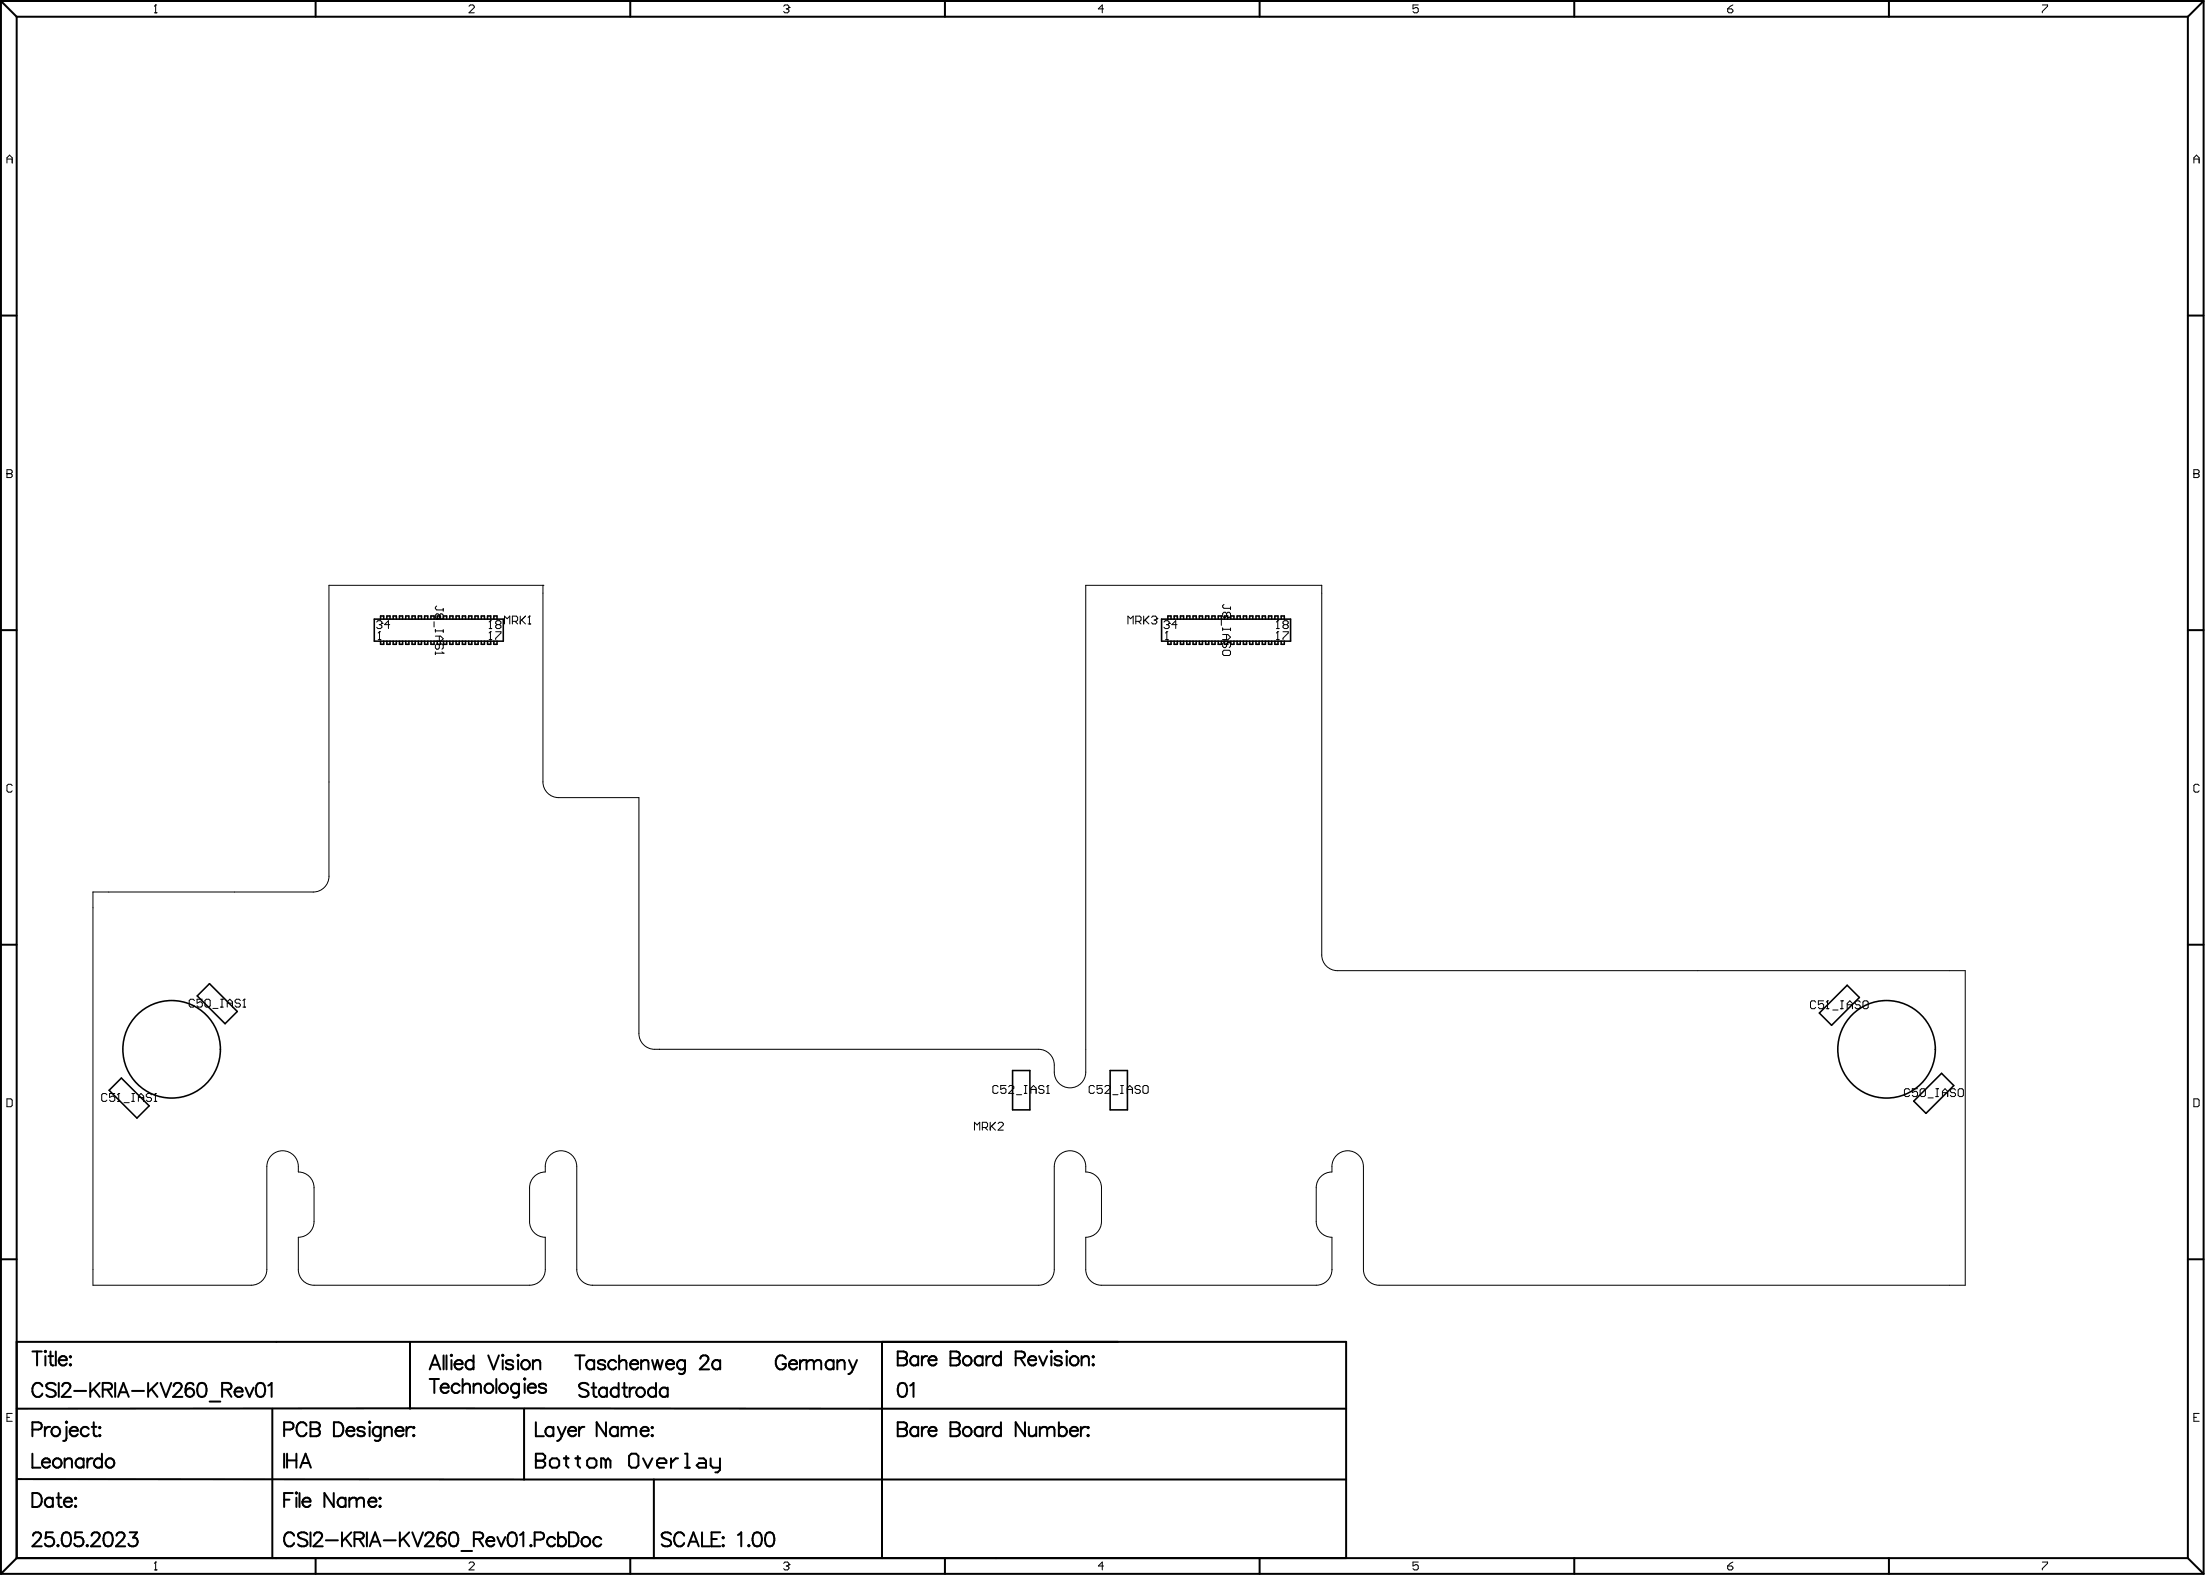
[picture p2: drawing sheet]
<svg xmlns="http://www.w3.org/2000/svg" width="234mm" height="167mm" viewBox="0 0 234 167" stroke-linecap="round" stroke-linejoin="round" font-family="sans-serif">
<g fill="none" stroke="#000" stroke-width=".21">
<path d="M.1 .1v166.4M.1 .1h233.1M.1 .1l1.7 1.7M1.8 1.8v163.1M1.8 1.8h229.7M33.4 .1v1.7M66.7 .1v1.7M100 .1v1.7M133.3 .1v1.7M166.6 .1v1.7M199.9 .1v1.7M231.5 1.8v163.1"/>
<path d="M233.2 .1v166.4M233.2 .1l-1.7 1.7M.1 33.4h1.7M231.5 33.4h1.7M.1 66.7h1.7M231.5 66.7h1.7M.1 100h1.7M231.5 100h1.7M.1 133.2h1.7M231.5 133.2h1.7M1.8 142h140.6v22.9M1.8 149.1h140.6"/>
<path d="M1.8 156.5h53.7M3.4 151.3h.7a.39 .39 0 0 0 .3-.4 .39 .39 0 0 0-.3-.4h-.7v1.5M3.4 158h.5a.79 .79 0 0 1 .5 .7 .79 .79 0 0 1-.5 .8h-.5zM3.4 153.8v1.5h.9M3.4 143h1M3.9 143v1.5M4.4 154.7a.47 .47 0 0 0 .3 .6 .47 .47 0 0 0 .6-.2M4.5 146.7a.54 .54 0 0 0-.6-.4 .54 .54 0 0 0-.5 .6 .65 .65 0 0 0 .2 .7 .65 .65 0 0 0 .7 .1l.2-.2M4.5 154.5a.41 .41 0 0 1 .5-.2 .41 .41 0 0 1 .3 .4h-.9zM4.7 143l.1-.1 .1 .1-.1 .1zM4.7 151v1M4.8 143.5v1"/>
<path d="M5.1 143.5h.5M5.3 151a.48 .48 0 0 0-.6 .4M5.3 143v1.2l.1 .2 .3 .1M5.6 158.7a.47 .47 0 0 0-.7-.1 .47 .47 0 0 0 0 .7 .47 .47 0 0 0 .7-.1M5.6 158.5v1M5.9 146.5a.56 .56 0 0 0-.5-.2 .56 .56 0 0 0-.5 .4l.1 .2 .6 .2a.36 .36 0 0 1 .3 .3 .36 .36 0 0 1-.2 .3 .68 .68 0 0 1-.8-.1M5.9 143v1.5M6 158.5h.5M6.2 158v1.2l.1 .2 .3 .1M6.2 143.9a.47 .47 0 0 0 .3 .5 .47 .47 0 0 0 .6-.1M6.2 146.3v1.5M6.3 143.7a.41 .41 0 0 1 .5-.2 .41 .41 0 0 1 .3 .4h-.9z"/>
<path d="M6.6 146.7l.1-.3 .5-.1a.36 .36 0 0 1 .2 .6l-.9 .9h1M6.8 158.9a.47 .47 0 0 0 .2 .5 .47 .47 0 0 0 .6-.2M6.8 158.7a.41 .41 0 0 1 .5-.2 .41 .41 0 0 1 .3 .4h-.8zM6.8 154.6l.4-.3 .3 .1 .1 .9M6.8 154.3v1M7 150.5v-.1l.1 .1-.1 .1zM7 151v1.2v.2l-.3 .1M7.4 151.4a.47 .47 0 0 0 .3 .5 .47 .47 0 0 0 .5-.1M7.5 151.2a.41 .41 0 0 1 .4-.2 .41 .41 0 0 1 .3 .4h-.8zM7.5 143.5v.1h-.1zM7.5 144.3v.1v.1l-.1-.1zM7.8 147.2h1.3"/>
<path d="M7.9 158.5h.1h.1l-.1 .1zM7.9 159.4l.1-.1 .1 .1-.1 .1zM8.8 154.5a.47 .47 0 0 0-.6 0 .47 .47 0 0 0 0 .7 .47 .47 0 0 0 .6-.1M8.8 154.3v1M9.2 154.3v1M9.4 151.2a.47 .47 0 0 0-.7-.1 .47 .47 0 0 0 0 .7 .47 .47 0 0 0 .7 0M9.6 146.3v1.5M9.7 151h.5M9.8 154.3a.48 .48 0 0 0-.6 .4M9.9 147l.6 .8M9.9 150.5v1.2l.1 .2 .3 .1M10.5 146.3l-.9 1"/>
<path d="M10.6 151v.1h-.1zM10.6 151.8v.1v.1l-.1-.1zM10.8 154.5a.47 .47 0 0 0-.7 0 .47 .47 0 0 0 0 .7 .47 .47 0 0 0 .7-.1M10.8 153.8v1.5M10.9 147h.8a.34 .34 0 0 0 0-.6l-.8-.1v1.5M11.4 147l.5 .8M12.2 146.3v1.5M12.5 147.8l.6-1.5 .5 1.5M12.7 147.3h.7M14 147.2h1.2M15.7 146.3v1.5M16 147l.7 .8"/>
<path d="M16.7 146.3l-1 1M17 146.3l.6 1.5 .5-1.5M18.4 146.7l.1-.3 .4-.1a.36 .36 0 0 1 .3 .6l-.9 .9h1M20.5 146.5a.44 .44 0 0 0-.7-.1l-.1 .2-.1 .7M21.1 146.4a.48 .48 0 0 1 .7 .2 1.22 1.22 0 0 1-.2 1.1 .48 .48 0 0 1-.7-.2 1.22 1.22 0 0 1 .2-1.1zM22.2 148.3h1.1M23.5 147h.8a.34 .34 0 0 0 0-.6l-.8-.1v1.5M24 147l.5 .8M24.8 147.2a.47 .47 0 0 0 .3 .6 .47 .47 0 0 0 .6-.2M24.9 147a.41 .41 0 0 1 .5-.2 .41 .41 0 0 1 .3 .4h-.9zM26 146.8l.4 1 .4-1M27.3 146.4a.48 .48 0 0 1 .7 .2 1.23 1.23 0 0 1-.2 1.1 .48 .48 0 0 1-.7-.2 1.22 1.22 0 0 1 .2-1.1z"/>
<path d="M28.4 146.6l.3-.3v1.5M28.8 149.1v15.8M30.1 151.3h.6a.39 .39 0 0 0 .4-.4 .39 .39 0 0 0-.4-.4h-.6v1.5M30.1 153.8v1.5M30.1 158.7h.5M30.4 153.8v1.5M30.4 154.5h1M31 158h-.9v1.5M31.3 158l.1-.1v.1zM31.4 153.8v1.5M31.4 158.5v1M31.7 158v1.5"/>
<path d="M31.8 155.3l.5-1.5 .6 1.5M32 154.8h.7M32 158.9a.47 .47 0 0 0 .3 .5 .47 .47 0 0 0 .5-.2M32.1 158.7a.41 .41 0 0 1 .4-.2 .41 .41 0 0 1 .3 .4h-.8zM32.4 150.8a.54 .54 0 0 0-.6-.3 .54 .54 0 0 0-.4 .6 .65 .65 0 0 0 .1 .7 .65 .65 0 0 0 .7 .1l.2-.3M32.9 150.5l.8 .1a.34 .34 0 0 1 0 .5l-.2 .1a.39 .39 0 0 1 .4 .4 .39 .39 0 0 1-.4 .4h-.6zM32.9 151.2h.6M35.3 158v1.5l-1-1.5v1.5M35.3 150.5h.5a.79 .79 0 0 1 .5 .7 .79 .79 0 0 1-.5 .8h-.5zM36.6 158.7a.47 .47 0 0 0-.7-.1 .47 .47 0 0 0 0 .7 .47 .47 0 0 0 .7-.1M36.6 158.5v1M36.7 151.4a.47 .47 0 0 0 .2 .5 .47 .47 0 0 0 .6-.1"/>
<path d="M36.7 151.2a.41 .41 0 0 1 .5-.2 .41 .41 0 0 1 .3 .4h-.8zM37 158.8l.3-.3h.4v.3M37 158.5v1M37.7 158.8l.4-.3h.3l.1 1M37.7 158.8v.7M38.6 151.2a.45 .45 0 0 0-.8 0l.2 .2 .5 .1 .1 .3a.45 .45 0 0 1-.8 0M39 158.9a.47 .47 0 0 0 .3 .5 .47 .47 0 0 0 .5-.2M39 150.5l.1-.1 .1 .1-.1 .1zM39.1 158.7a.41 .41 0 0 1 .4-.2 .41 .41 0 0 1 .3 .4h-.8zM39.1 151v1M40.1 158.5h.1h.1l-.1 .1zM40.1 159.4l.1-.1 .1 .1-.1 .1z"/>
<path d="M40.3 151.2a.47 .47 0 0 0-.7-.1 .47 .47 0 0 0 0 .7 .47 .47 0 0 0 .7 0M40.3 151v1.1a.39 .39 0 0 1-.2 .3 .39 .39 0 0 1-.4 0M40.7 151.3l.3-.3 .4 .1 .1 .9M40.7 151v1M41.8 151.4a.47 .47 0 0 0 .3 .5 .47 .47 0 0 0 .6-.1M41.9 151.2a.41 .41 0 0 1 .5-.2 .41 .41 0 0 1 .3 .4h-.9zM43 151v1M43.4 142v7.1M43.6 151a.48 .48 0 0 0-.6 .4M43.8 151v.1h-.1zM43.8 151.8v.1v.1l-.1-.1zM45.5 144.9l.5-1.5 .6 1.5"/>
<path d="M45.5 145.9h1M45.7 144.4h.7M46 145.9v1.5M46.6 146.8a.47 .47 0 0 0 .3 .6 .47 .47 0 0 0 .6-.2M46.7 146.6a.41 .41 0 0 1 .5-.2 .41 .41 0 0 1 .3 .4h-.9zM46.9 143.4v1.5M47.2 143.4v1.5M47.7 143.4l.1-.1v.1v.1zM47.8 143.9v1M48.1 144.3a.47 .47 0 0 0 .3 .6 .47 .47 0 0 0 .5-.2M48.3 144a.39 .39 0 0 1 .4-.1 .39 .39 0 0 1 .2 .4h-.8zM48.6 146.6a.47 .47 0 0 0-.7-.1 .47 .47 0 0 0 0 .7 .47 .47 0 0 0 .7 0"/>
<path d="M49 145.9v1.5M49 146.7l.3-.3 .4 .1v.9M50.1 144.1a.47 .47 0 0 0-.7 0 .47 .47 0 0 0 0 .7 .47 .47 0 0 0 .7-.1M50.1 143.4v1.5M50.1 146.7l.4-.3 .3 .1 .1 .9M50.1 146.4v1M51.7 143.4l.5 1.5 .6-1.5M52.5 145.9v1.5M53.1 143.4l.1-.1 .1 .1-.1 .1zM53.2 143.9v1M54.3 144.1a.45 .45 0 0 0-.8 0l.1 .2 .6 .2 .1 .2a.45 .45 0 0 1-.8 0M54.8 143.4v-.1l.1 .1-.1 .1z"/>
<path d="M54.8 143.9v1M54.9 146.4v1.1a.39 .39 0 0 1-.2 .4 .39 .39 0 0 1-.4-.1M54.9 146.6a.47 .47 0 0 0-.7-.1 .47 .47 0 0 0 0 .7 .47 .47 0 0 0 .7 0M55.5 145.9v-.1l.1 .1-.1 .1zM55.5 156.5h86.9M55.5 149.1v7.4M55.5 146.4v1M55.9 146.8a.47 .47 0 0 0 .2 .6 .47 .47 0 0 0 .6-.2M55.9 146.6a.41 .41 0 0 1 .5-.2 .41 .41 0 0 1 .3 .4h-.8zM56.4 144.2l.3-.3 .4 .1 .1 .9M56.4 143.9v1M56.7 154.6h.1"/>
<path d="M56.7 150.5v1.5h.8M56.7 153.8h.7l.3 .3v.2l-.3 .3 .3 .2v.3l-.3 .2h-.7zM56.7 154.6h.7M57.8 146.6a.45 .45 0 0 0-.8 0l.2 .2 .5 .2 .1 .2a.45 .45 0 0 1-.8 0M58.2 154.6l.2-.3h.5l.3 .3v.5l-.3 .2h-.5l-.2-.2zM58.6 151.2a.47 .47 0 0 0-.7-.1 .47 .47 0 0 0 0 .7 .47 .47 0 0 0 .7 0M58.6 151v1M59 151l.4 1M59.4 152a.57 .57 0 0 1-.4 .5M59.7 154.3h.5M59.9 151l-.5 1M59.9 154.1v1l.3 .2"/>
<path d="M60.1 151.4a.47 .47 0 0 0 .3 .5 .47 .47 0 0 0 .6-.1M60.2 151.2a.41 .41 0 0 1 .5-.2 .41 .41 0 0 1 .3 .4h-.9zM60.9 143.4h1M60.9 154.3h.5M61.1 154.1v1l.3 .2M61.3 151v1M61.4 143.4v1.5M61.8 151a.48 .48 0 0 0-.5 .4M62.1 154.6l.3-.3h.5l.2 .3v.5l-.2 .2h-.5l-.3-.2zM62.3 146.5a.56 .56 0 0 0-.6-.2 .56 .56 0 0 0-.4 .4l.1 .2 .6 .2a.36 .36 0 0 1 .3 .3 .36 .36 0 0 1-.2 .3 .68 .68 0 0 1-.8-.1M62.6 146.8h.5M62.8 146.3v1.2l.1 .2 .3 .1"/>
<path d="M62.9 144.1a.47 .47 0 0 0-.7 0 .47 .47 0 0 0 0 .7 .47 .47 0 0 0 .7-.1M62.9 143.9v1M64 144.1a.45 .45 0 0 0-.7 0v.2l.7 .2v.2a.45 .45 0 0 1-.7 0M64.1 154.6l-.2-.3h-.3v1M64.1 154.6v.7M64.1 154.6l.2-.3 .3 .3v.7M64.1 150.5v1.5l-1-1.5v1.5M64.2 147a.47 .47 0 0 0-.7 0 .47 .47 0 0 0 0 .7 .47 .47 0 0 0 .7-.1M64.2 146.8v1M65.2 144.1a.47 .47 0 0 0-.7 0 .47 .47 0 0 0 0 .7 .47 .47 0 0 0 .7-.1M65.4 151.2a.47 .47 0 0 0-.7-.1 .47 .47 0 0 0 0 .7 .47 .47 0 0 0 .7 0M65.4 151v1"/>
<path d="M65.5 147a.47 .47 0 0 0-.7 0 .47 .47 0 0 0 0 .7 .47 .47 0 0 0 .7-.1M65.5 146.3v1.5M65.5 144.2l.4-.3 .3 .1 .1 .9M65.5 143.4v1.5M65.8 151.3l.3-.3 .4 .1v.2M65.8 151v1M65.9 146.8h.4M66.1 146.3v1.2v.2l.3 .1M66.5 151.3l.4-.3 .4 .1v.9M66.5 151.3v.7M66.6 154.1l.2-.3h.5l.3 .3v1l-.3 .2h-.5l-.2-.2zM66.6 146.8v1"/>
<path d="M66.7 144.3a.47 .47 0 0 0 .3 .6 .47 .47 0 0 0 .5-.2M66.7 144.1a.41 .41 0 0 1 .5-.2 .41 .41 0 0 1 .3 .4h-.8zM67.2 146.8a.48 .48 0 0 0-.6 .4M67.8 151.4a.47 .47 0 0 0 .3 .5 .47 .47 0 0 0 .5-.1M67.8 144.2l.4-.3 .3 .1 .1 .9M67.8 143.9v1M67.9 151.2a.41 .41 0 0 1 .4-.2 .41 .41 0 0 1 .3 .4h-.8zM68 154.3l.5 1 .5-1M69 151.1v-.1l.1 .1h-.1zM69 151.9v-.1l.1 .1-.1 .1zM69 143.9l.3 1 .3-1 .3 1 .2-1M69.2 156.5v8.4"/>
<path d="M69.4 147a.47 .47 0 0 0-.7 0 .47 .47 0 0 0 0 .7 .47 .47 0 0 0 .7-.1M69.4 146.3v1.5M69.5 154.8h1v-.2l-.2-.3h-.5l-.3 .3v.5l.3 .2h.5M70.5 144.3a.47 .47 0 0 0 .3 .6 .47 .47 0 0 0 .5-.2M70.5 144.1a.41 .41 0 0 1 .5-.2 .41 .41 0 0 1 .3 .4h-.8zM70.7 147a.47 .47 0 0 0-.7 0 .47 .47 0 0 0 0 .7 .47 .47 0 0 0 .7-.1M70.7 146.8v1M71 154.3v1M71.7 154.3h-.2l-.5 .5M72.5 144.1a.47 .47 0 0 0-.7 0 .47 .47 0 0 0 0 .7 .47 .47 0 0 0 .7-.1M72.5 143.9v1.1a.39 .39 0 0 1-.2 .4 .39 .39 0 0 1-.4-.1M72.5 155.3h.5"/>
<path d="M72.5 153.8h.2v1.5M74 154.3h.5l.2 .3v.7h-.7l-.3-.2 .3-.3h.7M74.1 143.8l.2-.3 .4-.1a.36 .36 0 0 1 .2 .6l-.9 .9h1M75.2 154.3v.8l.2 .2h.8M76.2 154.3v1.2l-.3 .3h-.2M76.2 144.1a.47 .47 0 0 0-.7 0 .47 .47 0 0 0 0 .7 .47 .47 0 0 0 .7-.1M76.2 143.9v1M83.2 143.8a.54 .54 0 0 0-.7-.4 .54 .54 0 0 0-.4 .6 .65 .65 0 0 0 .1 .7 .65 .65 0 0 0 .7 .1l.3-.3v-.2h-.4M83.5 144.3a.47 .47 0 0 0 .3 .6 .47 .47 0 0 0 .5-.2M83.6 144.1a.41 .41 0 0 1 .4-.2 .41 .41 0 0 1 .3 .4h-.8zM84.7 143.9v1M85.2 143.9a.48 .48 0 0 0-.5 .4"/>
<path d="M85.3 144.2l.4-.3 .4 .1v.2M85.3 143.9v1M86.1 144.2l.4-.3 .3 .1 .1 .9M86.1 144.2v.7M88.2 144.1a.47 .47 0 0 0-.7 0 .47 .47 0 0 0 0 .7 .47 .47 0 0 0 .7-.1M88.2 143.9v1M88.6 144.2l.4-.3 .3 .1 .1 .9M88.6 143.9v1M89.8 143.9l.5 1M90.3 144.9a.57 .57 0 0 1-.5 .5M90.7 143.9l-.4 1M93.3 142v22.9"/>
<path d="M95 150.5l.8 .1a.34 .34 0 0 1 0 .5l-.2 .1a.39 .39 0 0 1 .4 .4 .39 .39 0 0 1-.4 .4h-.6zM95 143l.8 .1a.34 .34 0 0 1 0 .5l-.2 .1a.39 .39 0 0 1 .4 .4 .39 .39 0 0 1-.4 .4h-.6zM95 151.2h.6M95 143.7h.6M95.2 146.4a.48 .48 0 0 1 .7 .2 1.22 1.22 0 0 1-.1 1.1 .48 .48 0 0 1-.7-.2 1.22 1.22 0 0 1 .1-1.1zM96.3 146.6l.4-.3v1.5M97.2 151.2a.47 .47 0 0 0-.7-.1 .47 .47 0 0 0 0 .7 .47 .47 0 0 0 .7 0M97.2 143.7a.47 .47 0 0 0-.7-.1 .47 .47 0 0 0 0 .7 .47 .47 0 0 0 .7 0M97.2 143.5v1M97.2 151v1M97.6 143.5v1M97.6 151v1"/>
<path d="M98.1 151a.48 .48 0 0 0-.5 .4M98.1 143.5a.48 .48 0 0 0-.5 .4M98.3 151.4a.47 .47 0 0 0 .2 .5 .47 .47 0 0 0 .6-.1M98.3 143.9a.47 .47 0 0 0 .2 .5 .47 .47 0 0 0 .6-.1M98.3 151.2a.41 .41 0 0 1 .5-.2 .41 .41 0 0 1 .3 .4h-.8zM98.3 143.7a.41 .41 0 0 1 .5-.2 .41 .41 0 0 1 .3 .4h-.8zM100.6 150.5l.8 .1a.34 .34 0 0 1 0 .5l-.2 .1a.39 .39 0 0 1 .4 .4 .39 .39 0 0 1-.4 .4h-.6zM100.6 143l.8 .1a.34 .34 0 0 1 0 .5l-.2 .1a.39 .39 0 0 1 .4 .4 .39 .39 0 0 1-.4 .4h-.6zM100.6 151.2h.6M100.6 143.7h.6M104 151.2a.47 .47 0 0 0-.7-.1 .47 .47 0 0 0 0 .7 .47 .47 0 0 0 .7 0M104 143.7a.47 .47 0 0 0-.7-.1 .47 .47 0 0 0 0 .7 .47 .47 0 0 0 .7 0"/>
<path d="M104 143.5v1M104 151v1M104.4 143.5v1M104.4 151v1M104.9 151a.48 .48 0 0 0-.5 .4M104.9 143.5a.48 .48 0 0 0-.5 .4M105.9 151.2a.47 .47 0 0 0-.7-.1 .47 .47 0 0 0 0 .7 .47 .47 0 0 0 .7 0M105.9 143.7a.47 .47 0 0 0-.7-.1 .47 .47 0 0 0 0 .7 .47 .47 0 0 0 .7 0M105.9 143v1.5M105.9 150.5v1.5M107.5 143.7l.8-.1a.34 .34 0 0 0 0-.5l-.8-.1v1.5M108 143.7l.5 .8"/>
<path d="M108.5 150.5v1.5l-1-1.5v1.5M108.8 143.9a.47 .47 0 0 0 .3 .5 .47 .47 0 0 0 .5-.1M108.9 143.7a.41 .41 0 0 1 .4-.2 .41 .41 0 0 1 .3 .4h-.8zM108.9 151v.9l.4 .1 .3-.3M109.6 151v1M110 143.5l.4 1 .4-1M110 151.3l.4-.3 .3 .1 .1 .2M110 151v1M110.8 151.3l.4-.3 .3 .1 .1 .9M110.8 151.3v.7M111.2 143l.1-.1v.1v.1zM111.3 143.5v1"/>
<path d="M112 151.2a.47 .47 0 0 1 .7-.1 .47 .47 0 0 1 0 .7 .47 .47 0 0 1-.7 0M112 150.5v1.5M112.4 143.7a.45 .45 0 0 0-.8 0l.1 .1 .6 .3 .1 .2a.45 .45 0 0 1-.8 0M112.9 143.5v1M112.9 142.9v.1v.1l-.1-.1zM113.2 151.4a.47 .47 0 0 0 .3 .5 .47 .47 0 0 0 .6-.1M113.3 151.2a.41 .41 0 0 1 .5-.2 .41 .41 0 0 1 .3 .4h-.9zM114.4 151v1M114.5 143.8l.3-.3 .4 .1v.9M114.5 143.5v1M114.9 151a.48 .48 0 0 0-.5 .4M115.1 151.1v-.1l.1 .1h-.1z"/>
<path d="M115.1 151.9v-.1l.1 .1-.1 .1zM115.7 143.5l.1 .1h-.1h-.1zM115.7 144.3l.1 .1-.1 .1-.1-.1zM.1 166.5h233.1M1.8 164.9h229.7M1.8 164.9l-1.7 1.6M3.5 162.5l.1-.3 .5-.1a.36 .36 0 0 1 .2 .6l-.9 .9h1M5.6 162.1h-.7l-.1 .7a.52 .52 0 0 1 .8 0 .52 .52 0 0 1-.1 .7 .52 .52 0 0 1-.8-.2M6.1 163.5h.1l-.1 .1zM6.7 162.2a.48 .48 0 0 1 .7 .2 1.22 1.22 0 0 1-.1 1.1 .48 .48 0 0 1-.7-.2 1.22 1.22 0 0 1 .1-1.1zM8.7 162.1h-.7l-.1 .7a.52 .52 0 0 1 .8 0 .52 .52 0 0 1-.1 .7 .52 .52 0 0 1-.8-.2M9.2 163.5h.1l-.1 .1z"/>
<path d="M9.7 162.5l.1-.3 .5-.1a.36 .36 0 0 1 .2 .6l-.9 .9h1M11.2 162.2a.48 .48 0 0 1 .7 .2 1.22 1.22 0 0 1-.2 1.1 .48 .48 0 0 1-.7-.2 1.22 1.22 0 0 1 .2-1.1zM12.3 162.5l.2-.3 .4-.1a.36 .36 0 0 1 .2 .6l-.8 .9h1M13.7 162.1h.8l-.4 .6a.48 .48 0 0 1 .5 .5 .48 .48 0 0 1-.7 .4l-.2-.1-.1-.2M31.1 162.5a.54 .54 0 0 0-.6-.4 .54 .54 0 0 0-.4 .6 .65 .65 0 0 0 .1 .7 .65 .65 0 0 0 .7 .1l.2-.2M32.5 162.4a.56 .56 0 0 0-.5-.3 .56 .56 0 0 0-.5 .4l.2 .2 .5 .2a.36 .36 0 0 1 .3 .3 .36 .36 0 0 1-.1 .3 .68 .68 0 0 1-.9-.1M32.9 162.1v1.5M33.2 162.5l.2-.3 .4-.1a.36 .36 0 0 1 .2 .6l-.8 .9h1M33.4 164.9v1.6M34.5 163h1.3M36.2 162.1v1.5M36.5 162.8l.7 .8"/>
<path d="M37.2 162.1l-1 1M37.5 162.8h.9a.34 .34 0 0 0 0-.6l-.9-.1v1.5M38 162.8l.5 .8M38.8 162.1v1.5M39.1 163.6l.6-1.5 .6 1.5M39.3 163.1h.8M40.6 163h1.3M42.3 162.1v1.5M42.7 162.8l.6 .8M43.3 162.1l-1 1M43.6 162.1l.6 1.5 .6-1.5M45 162.5l.2-.3 .4-.1a.36 .36 0 0 1 .2 .6l-.9 .9h1"/>
<path d="M47.1 162.4a.44 .44 0 0 0-.6-.2l-.2 .2v.7M47.7 162.2a.48 .48 0 0 1 .7 .2 1.22 1.22 0 0 1-.1 1.1 .48 .48 0 0 1-.7-.2 1.22 1.22 0 0 1 .1-1.1zM48.8 164.1h1.2M50.1 162.8h.9a.34 .34 0 0 0 0-.6l-.9-.1v1.5M50.6 162.8l.5 .8M51.5 163.1a.47 .47 0 0 0 .2 .5 .47 .47 0 0 0 .6-.2M51.5 162.8a.41 .41 0 0 1 .5-.2 .41 .41 0 0 1 .3 .5h-.8zM52.6 162.6l.4 1 .5-1M53.9 162.2a.48 .48 0 0 1 .7 .2 1.22 1.22 0 0 1-.1 1.1 .48 .48 0 0 1-.7-.2 1.22 1.22 0 0 1 .1-1.1zM55 162.4l.4-.3v1.5M56.1 163.5h.1h.1l-.1 .1zM56.6 162.9h.6a.39 .39 0 0 0 .4-.4 .39 .39 0 0 0-.4-.4h-.6v1.5"/>
<path d="M58.7 162.8a.47 .47 0 0 0-.7 0 .47 .47 0 0 0 0 .7 .47 .47 0 0 0 .7-.1M59.1 162.8a.47 .47 0 0 1 .7 0 .47 .47 0 0 1 0 .7 .47 .47 0 0 1-.7-.1M59.1 162.1v1.5M60.2 162.1h.5a.79 .79 0 0 1 .5 .8 .79 .79 0 0 1-.5 .7h-.5zM63.6 162.8a.47 .47 0 0 0-.7 0 .47 .47 0 0 0 0 .7 .47 .47 0 0 0 .7-.1M66.7 164.9v1.6M71 162.4a.56 .56 0 0 0-.5-.3 .56 .56 0 0 0-.5 .4l.2 .2 .5 .2a.36 .36 0 0 1 .3 .3 .36 .36 0 0 1-.1 .3 .68 .68 0 0 1-.9-.1M72.4 162.5a.54 .54 0 0 0-.6-.4 .54 .54 0 0 0-.5 .6 .65 .65 0 0 0 .2 .7 .65 .65 0 0 0 .7 .1l.2-.2M72.8 163.6l.6-1.5 .5 1.5M73 163.1h.7M74.3 162.1v1.5h.8M75.3 162.8h.6"/>
<path d="M76.2 162.1h-.9v1.5h.9M76.5 163.5h.1l-.1 .1zM76.5 162.6l.1 .1-.1 .1v-.1zM78.1 162.4l.3-.3v1.5M79.2 163.5h.1l-.1 .1zM79.8 162.2a.48 .48 0 0 1 .8 .2 1.22 1.22 0 0 1-.2 1.1 .48 .48 0 0 1-.7-.2 1.22 1.22 0 0 1 .1-1.1zM81.2 162.2a.48 .48 0 0 1 .7 .2 1.22 1.22 0 0 1-.2 1.1 .48 .48 0 0 1-.7-.2 1.22 1.22 0 0 1 .2-1.1zM100 164.9v1.6M133.3 164.9v1.6M166.6 164.9v1.6M199.9 164.9v1.6M231.5 164.9l1.7 1.6"/>
<circle cx="5.9" cy="151.5" r=".49"/>
<circle cx="6" cy="154.8" r=".49"/>
<circle cx="11.6" cy="154.8" r=".49"/>
<circle cx="20.1" cy="147.4" r=".46"/>
<circle cx="51.7" cy="146.9" r=".49"/>
<circle cx="53.3" cy="146.9" r=".48"/>
<circle cx="55.6" cy="144.4" r=".49"/>
<circle cx="67.8" cy="147.3" r=".48"/>
<circle cx="102.3" cy="151.5" r=".49"/>
<circle cx="102.3" cy="144" r=".49"/>
<circle cx="113.6" cy="144" r=".49"/>
<circle cx="46.7" cy="163.2" r=".46"/>
<circle cx="62" cy="163.1" r=".49"/>
</g>
<g fill="none" stroke="#000" stroke-width=".11">
<path d="M.7 17.2v-.5l.3-.3 .3 .3v.5M.7 16.8h.6M16.3 1.4h.3M16.5 .5h.1M16.5 .5v.9M16.5 .5l-.2 .2M49.6 .7l.2-.2h.2l.2 .2v.1l-.6 .6h.6M82.9 .7l.2-.2h.2l.2 .2v.1M83.2 .9h.1M83.3 .9l.2 .2v.1l-.2 .2h-.2l-.2-.2M83.5 .8h.1M83.5 .8l-.2 .1"/>
<path d="M116.8 .9h-.6l.4-.4v.9M150.1 .5h-.6v.4l.3-.1h.1l.2 .1v.3l-.2 .2h-.2l-.2-.2M182.8 .9h.4l.2 .2v.1l-.2 .2h-.2l-.2-.2zM183.4 .5l-.6 .4M216.1 .5h.6v.2l-.6 .5v.2M232.2 16.8h.5M232.2 17.2v-.5l.2-.3 .3 .3v.5M.7 50.1h.1M.7 49.7h.5l.1 .1v.2l-.1 .1 .1 .2v.1l-.1 .1h-.5zM.7 50.1h.5M232.2 50.1h.1M232.2 49.7h.4l.1 .1v.2l-.1 .1 .1 .2v.1l-.1 .1h-.4z"/>
<path d="M232.2 50.1h.4M39.9 65.8l.1-.1h.3l.1 .1v.2M40 67.7h.3M40.1 66.1h.2M40.2 66.8h.1M40.2 66.8v.9M40.2 66.8l-.2 .2M40.3 66.1l.1 .1v.2l-.1 .1h-.3l-.1-.1M40.4 66h.1M40.4 66l-.1 .1M41.2 66.1h-.5l.4-.4v.8M45.9 65.8v.5"/>
<path d="M46.1 66.6v.3M46.1 69v.3M46.1 66.8h.8M46.1 67.3h.5l.3 .3-.3 .3h-.5M46.1 69.1h.8M46.2 68.1l-.1 .2v.3l.1 .1h.1l.2-.1v-.3l.1-.2h.2l.1 .2v.3l-.1 .1M46.2 64.1l-.1 .2v.1l.1 .1h.7M46.5 65.1l.1-.1h.2l.1 .1v.3l-.1 .1h-.2l-.1-.1M46.5 65.1l-.2-.1h-.1l-.1 .1v.3l.1 .1h.1l.2-.1M46.5 65.1v.3M46.5 67.3v.6M46.8 69l.1 .1"/>
<path d="M46.9 69.1h.1M46.9 64.4v.3M46.9 66.6v.3M51.8 66.5h.2M51.8 67.7h.2M51.9 65.7h.1M51.9 66.8h.1M51.9 65.7v.8M51.9 66.8v.9M51.9 65.7l-.1 .1M51.9 66.8l-.1 .2M52.5 66.8h.5v.2l-.5 .5v.2"/>
<path d="M52.6 66.1l-.1-.1v-.2l.1-.1h.3l.1 .1v.2l-.1 .1M52.6 66.1h.3M52.6 66.1l-.1 .1v.2l.1 .1h.3l.1-.1v-.2l-.1-.1M53.4 66v-.8l.3 .3 .2-.3v.8M54.2 65.7h.4l.2-.1v-.3l-.2-.1h-.4v.8M54.5 65.7l.3 .3M55.1 65.2v.8M55.2 65.6l.4 .4M55.6 65.2l-.5 .5M55.9 66h.3M56 65.2h.1M56 65.2v.8"/>
<path d="M56 65.2l-.1 .1M57.5 61.9h.1M57.5 61.9h-22.7v30.8a1.66 1.66 0 0 1-1.7 1.7h-23.3v41.6h16.8a1.66 1.66 0 0 0 1.6-1.7v-10.9a1.66 1.66 0 0 1 1.7-1.6 1.66 1.66 0 0 1 1.7 1.6v.6a1.66 1.66 0 0 1 1.6 1.7v3.6a1.66 1.66 0 0 1-1.6 1.6v3.4a1.66 1.66 0 0 0 1.6 1.7h22.8a1.66 1.66 0 0 0 1.7-1.7v-3.4a1.66 1.66 0 0 1-1.7-1.6v-3.6a1.66 1.66 0 0 1 1.7-1.7 1.79 1.79 0 0 1 1.7-2.2 1.66 1.66 0 0 1 1.6 1.6v10.9a1.66 1.66 0 0 0 1.7 1.7M57.5 61.9v20.8a1.66 1.66 0 0 0 1.6 1.7h8.5v25a1.66 1.66 0 0 0 1.7 1.6h40.6a1.66 1.66 0 0 1 1.7 1.7 2.05 2.05 0 0 0 .8 2.2 1.66 1.66 0 0 0 2.5-1.5v-51.5h25v39.1a1.66 1.66 0 0 0 1.6 1.7h66.5v33.3h-62.1M119.4 66v-.8l.2 .3 .3-.3v.8M120.2 65.7h.4l.1-.1v-.3l-.1-.1h-.4v.8M120.5 65.7l.2 .3M121 65.2v.8M121.2 65.6l.4 .4M121.6 65.2l-.6 .5M121.9 65.3l.1-.1h.3l.1 .1v.2M122.1 65.6h.2"/>
<path d="M122.3 65.6l.1 .1v.2l-.1 .1h-.3l-.1-.1M122.4 65.5h.1M122.4 65.5l-.1 .1M123.2 65.8l.1-.1h.3l.1 .1v.2M123.3 67.7h.3M123.4 66.1h.2M123.5 66.8h.1M123.5 66.8v.9M123.5 66.8l-.2 .2M123.6 66.1l.1 .1v.2l-.1 .1h-.3l-.1-.1M123.7 66h.1M123.7 66l-.1 .1"/>
<path d="M124.6 66.1h-.6l.4-.4v.8M129.2 65.6v.6M129.4 68.9l.1-.1h.6l.1 .1v.3l-.1 .2h-.6l-.1-.2zM129.4 66.4v.3M129.4 66.6h.8M129.4 67.1h.5l.3 .3-.3 .3h-.5M129.5 68l-.1 .1v.3l.1 .1h.2l.1-.1v-.3l.1-.1h.2l.1 .1v.3l-.1 .1M129.5 64l-.1 .1v.1l.1 .2h.7M129.8 64.9l.1-.1h.2l.1 .1v.3l-.1 .1h-.2l-.1-.1M129.8 64.9l-.1-.1h-.2l-.1 .1v.3l.1 .1h.2l.1-.1M129.8 64.9v.3M129.8 67.1v.6"/>
<path d="M130.2 64.2v.3M130.2 66.4v.3M135.1 66.5h.2M135.1 67.7h.2M135.2 66.8h.1M135.2 65.7h.1M135.2 65.7v.8M135.2 66.8v.9M135.2 66.8l-.1 .2M135.2 65.7l-.1 .1M135.8 66.8h.5v.2l-.5 .5v.2M135.9 66.1l-.1-.1v-.2l.1-.1h.3l.1 .1v.2l-.1 .1"/>
<path d="M135.9 66.1h.3M135.9 66.1l-.1 .1v.2l.1 .1h.3l.1-.1v-.2l-.1-.1M1.3 83.1l-.1-.1h-.3l-.2 .1v.6l.2 .1h.3l.1-.1M232.7 83.1l-.1-.1h-.3l-.1 .1v.6l.1 .1h.3l.1-.1M.7 116.3h.5l.1 .1v.6l-.1 .1h-.5zM11.3 115.8l-.1-.1h-.3l-.1 .1v.6l.1 .1h.3l.1-.1M12.1 115.7h-.5v.4l.3-.1h.1l.1 .1v.3l-.1 .1h-.3l-.1-.1M12.4 116.5h.3M12.6 115.7h.1M12.6 115.7v.8M12.6 115.7l-.2 .1M13.1 116.7h.6"/>
<path d="M14 115.7h.2M14 116.5h.2M14.1 115.7v.8M14.6 116.5v-.5l.3-.3 .3 .3v.5M14.6 116.1h.6M16 115.8l-.1-.1h-.3l-.1 .1v.2l.1 .1h.3l.1 .2v.1l-.1 .1h-.3l-.1-.1M16.3 116.5h.3M16.4 115.7h.1M16.4 115.7v.8M16.4 115.7l-.1 .1M20.6 105.9l-.2-.2h-.2l-.2 .2v.5l.2 .2h.2l.2-.2M21.4 105.7h-.5v.4l.2-.1h.2l.1 .1v.3l-.1 .2h-.3l-.1-.2"/>
<path d="M21.7 105.9l.1-.2h.3l.1 .2v.5l-.1 .2h-.3l-.1-.2zM22.5 106.7h.6M23.4 105.7h.2M23.4 106.6h.2M23.5 105.7v.9M24 106.6v-.6l.3-.3 .3 .3v.6M24 106.1h.6M25.4 105.9l-.1-.2h-.3l-.1 .2v.1l.1 .1h.3l.1 .2v.1l-.1 .2h-.3l-.1-.2M25.7 106.6h.3M25.8 105.7h.1M25.8 105.7v.9M25.8 105.7l-.1 .2"/>
<path d="M103.1 119.6v-.9l.3 .3 .3-.3v.9M103.9 119.3h.5l.1-.1v-.3l-.1-.2h-.5v.9M104.2 119.3l.3 .3M104.8 118.7v.9M104.9 119.2l.4 .4M105.3 118.7l-.5 .6M105.6 118.9l.2-.2h.2l.2 .2v.1l-.6 .6h.6M105.6 115l-.1-.1h-.3l-.1 .1v.6l.1 .1h.3l.1-.1M106.4 114.9h-.5v.4l.3-.2h.1l.1 .2v.3l-.1 .1h-.3l-.1-.1M106.7 115l.2-.1h.2l.2 .1v.1l-.6 .6h.6M107.6 115.8h.5M108.4 114.9h.3"/>
<path d="M108.4 115.7h.3M108.5 114.9v.8M109.1 115.7v-.6l.3-.2 .2 .2v.6M109.1 115.3h.5M110.5 115l-.2-.1h-.2l-.2 .1v.1l.2 .2h.2l.2 .1v.2l-.2 .1h-.2l-.2-.1M110.7 115.7h.3M110.9 114.9h.1M110.9 114.9v.8M110.9 114.9l-.2 .1M115.8 115l-.1-.1h-.3l-.1 .1v.6l.1 .1h.3l.1-.1M116.6 114.9h-.5v.4l.3-.2h.1l.1 .2v.3l-.1 .1h-.3l-.1-.1M116.9 115l.2-.1h.2l.2 .1v.1l-.6 .6h.6"/>
<path d="M117.7 115.8h.6M118.6 114.9h.3M118.6 115.7h.3M118.7 114.9v.8M119.3 115.3h.5M119.3 115.7v-.6l.3-.2 .2 .2v.6M120.7 115l-.2-.1h-.3l-.1 .1v.1l.1 .2h.3l.2 .1v.2l-.2 .1h-.3l-.1-.1M120.9 115l.2-.1h.3l.1 .1v.6l-.1 .1h-.3l-.2-.1zM192.1 106l-.1-.1h-.3l-.1 .1v.6l.1 .1h.3l.1-.1M193 105.9h-.6v.4l.4-.1 .2 .1v.3l-.2 .1h-.2l-.2-.1M193.2 106.7h.3M193.4 105.9h.1"/>
<path d="M193.4 105.9v.8M193.4 105.9l-.2 .1M193.9 106.9h.6M194.8 105.9h.2M194.8 106.7h.2M194.9 105.9v.8M195.5 106.7v-.5l.2-.3 .3 .3v.5M195.5 106.3h.5M196.9 106l-.2-.1h-.3l-.1 .1v.2l.1 .1h.3l.2 .2v.1l-.2 .1h-.3l-.1-.1M197.1 106l.2-.1h.2l.2 .1v.6l-.2 .1h-.2l-.2-.1zM202.1 115.3l-.2-.1h-.2l-.2 .1v.6l.2 .1h.2l.2-.1M202.9 115.2h-.5v.4l.2-.1h.2l.1 .1v.3l-.1 .1h-.3l-.1-.1"/>
<path d="M203.2 115.3l.1-.1h.3l.1 .1v.6l-.1 .1h-.3l-.1-.1zM204 116.2h.6M204.8 115.2h.3M204.8 116h.3M205 115.2v.8M205.5 116v-.5l.3-.3 .3 .3v.5M205.5 115.6h.6M206.9 115.3l-.1-.1h-.3l-.1 .1v.2l.1 .1h.3l.1 .2v.1l-.1 .1h-.3l-.1-.1M207.2 115.3l.1-.1h.3l.2 .1v.6l-.2 .1h-.3l-.1-.1zM232.2 116.3h.4l.1 .1v.6l-.1 .1h-.4zM62.7 136h47.2a1.66 1.66 0 0 0 1.7-1.7v-10.9a1.66 1.66 0 0 1 1.6-1.6 1.66 1.66 0 0 1 1.7 1.6v.6a1.66 1.66 0 0 1 1.7 1.7v3.6a1.66 1.66 0 0 1-1.7 1.6v3.4a1.66 1.66 0 0 0 1.7 1.7h22.7a1.66 1.66 0 0 0 1.6-1.7v-3.4a1.66 1.66 0 0 1-1.6-1.6v-3.6a1.66 1.66 0 0 1 1.6-1.7 1.79 1.79 0 0 1 1.7-2.2 1.66 1.66 0 0 1 1.7 1.6v10.9a1.66 1.66 0 0 0 1.6 1.7M.7 150h.3"/>
<path d="M1.3 149.6h-.6v.8h.6M232.2 150h.2M232.7 149.6h-.5v.8h.5M16.3 166.1h.3M16.5 165.3h.1M16.5 165.3v.8M16.5 165.3l-.2 .1M49.6 165.4l.2-.1h.2l.2 .1v.2l-.6 .5h.6M82.9 165.4l.2-.1h.2l.2 .1v.2M83.2 165.7h.1M83.3 165.7l.2 .1v.2l-.2 .1h-.2l-.2-.1M83.5 165.6h.1"/>
<path d="M83.5 165.6l-.2 .1M116.8 165.7h-.6l.4-.4v.8M150.1 165.3h-.6v.4l.3-.1h.1l.2 .1v.3l-.2 .1h-.2l-.2-.1M182.8 165.7h.4l.2 .1v.2l-.2 .1h-.2l-.2-.1zM183.4 165.3l-.6 .4M216.1 165.3h.6v.1l-.6 .6v.1"/>
</g>
<g fill="none" stroke="#000" stroke-width=".17">
<path d="M39.6 65.5h13.7v2.3h-13.7zM40.3 65.5v-.3h.3v.3M40.3 67.8v.4h.3v-.4M40.9 65.5v-.3h.4v.3M40.9 67.8v.4h.4v-.4M41.6 65.5v-.3h.3v.3M41.6 67.8v.4h.3v-.4M42.3 65.5v-.3h.3v.3M42.3 67.8v.4h.3v-.4M42.9 65.5v-.3h.4v.3M42.9 67.8v.4h.4v-.4M43.6 65.5v-.3h.3v.3"/>
<path d="M43.6 67.8v.4h.3v-.4M44.3 65.5v-.3h.3v.3M44.3 67.8v.4h.3v-.4M44.9 65.5v-.3h.4v.3M44.9 67.8v.4h.4v-.4M45.6 65.5v-.3h.3v.3M45.6 67.8v.4h.3v-.4M46.3 65.5v-.3h.3v.3M46.3 67.8v.4h.3v-.4M46.9 65.5v-.3h.4v.3M46.9 67.8v.4h.4v-.4M47.6 65.5v-.3h.3v.3"/>
<path d="M47.6 67.8v.4h.3v-.4M48.3 65.5v-.3h.3v.3M48.3 67.8v.4h.3v-.4M48.9 65.5v-.3h.4v.3M48.9 67.8v.4h.4v-.4M49.6 65.5v-.3h.3v.3M49.6 67.8v.4h.3v-.4M50.3 65.5v-.3h.3v.3M50.3 67.8v.4h.3v-.4M50.9 65.5v-.3h.4v.3M50.9 67.8v.4h.4v-.4M51.6 65.5v-.3h.3v.3"/>
<path d="M51.6 67.8v.4h.3v-.4M52.3 65.5v-.3h.3v.3M52.3 67.8v.4h.3v-.4M122.9 65.5h13.7v2.3h-13.7zM123.6 65.5v-.3h.3v.3M123.6 67.8v.4h.3v-.4M124.2 65.5v-.3h.4v.3M124.2 67.8v.4h.4v-.4M124.9 65.5v-.3h.3v.3M124.9 67.8v.4h.3v-.4M125.6 65.5v-.3h.3v.3M125.6 67.8v.4h.3v-.4"/>
<path d="M126.2 65.5v-.3h.4v.3M126.2 67.8v.4h.4v-.4M126.9 65.5v-.3h.3v.3M126.9 67.8v.4h.3v-.4M127.6 65.5v-.3h.3v.3M127.6 67.8v.4h.3v-.4M128.2 65.5v-.3h.4v.3M128.2 67.8v.4h.4v-.4M128.9 65.5v-.3h.3v.3M128.9 67.8v.4h.3v-.4M129.6 65.5v-.3h.3v.3M129.6 67.8v.4h.3v-.4"/>
<path d="M130.2 65.5v-.3h.4v.3M130.2 67.8v.4h.4v-.4M130.9 65.5v-.3h.3v.3M130.9 67.8v.4h.3v-.4M131.6 65.5v-.3h.3v.3M131.6 67.8v.4h.3v-.4M132.2 65.5v-.3h.4v.3M132.2 67.8v.4h.4v-.4M132.9 65.5v-.3h.3v.3M132.9 67.8v.4h.3v-.4M133.6 65.5v-.3h.3v.3M133.6 67.8v.4h.3v-.4"/>
<path d="M134.2 65.5v-.3h.4v.3M134.2 67.8v.4h.4v-.4M134.9 65.5v-.3h.3v.3M134.9 67.8v.4h.3v-.4M135.6 65.5v-.3h.3v.3M135.6 67.8v.4h.3v-.4M11.5 115.4l1.3-1.3 3 2.9-1.3 1.3zM20.9 105.4l1.3-1.3 2.9 2.9-1.3 1.3zM107.1 113.3h1.9v4.1h-1.9zM117.5 113.3h1.8v4.1h-1.8zM192.5 107.2l3-2.9 1.3 1.2-3 3zM202.5 116.5l3-2.9 1.2 1.3-2.9 2.9z"/>
<circle cx="18.2" cy="111" r="5.2"/>
<circle cx="199.6" cy="111" r="5.2"/>
</g>
</svg>
